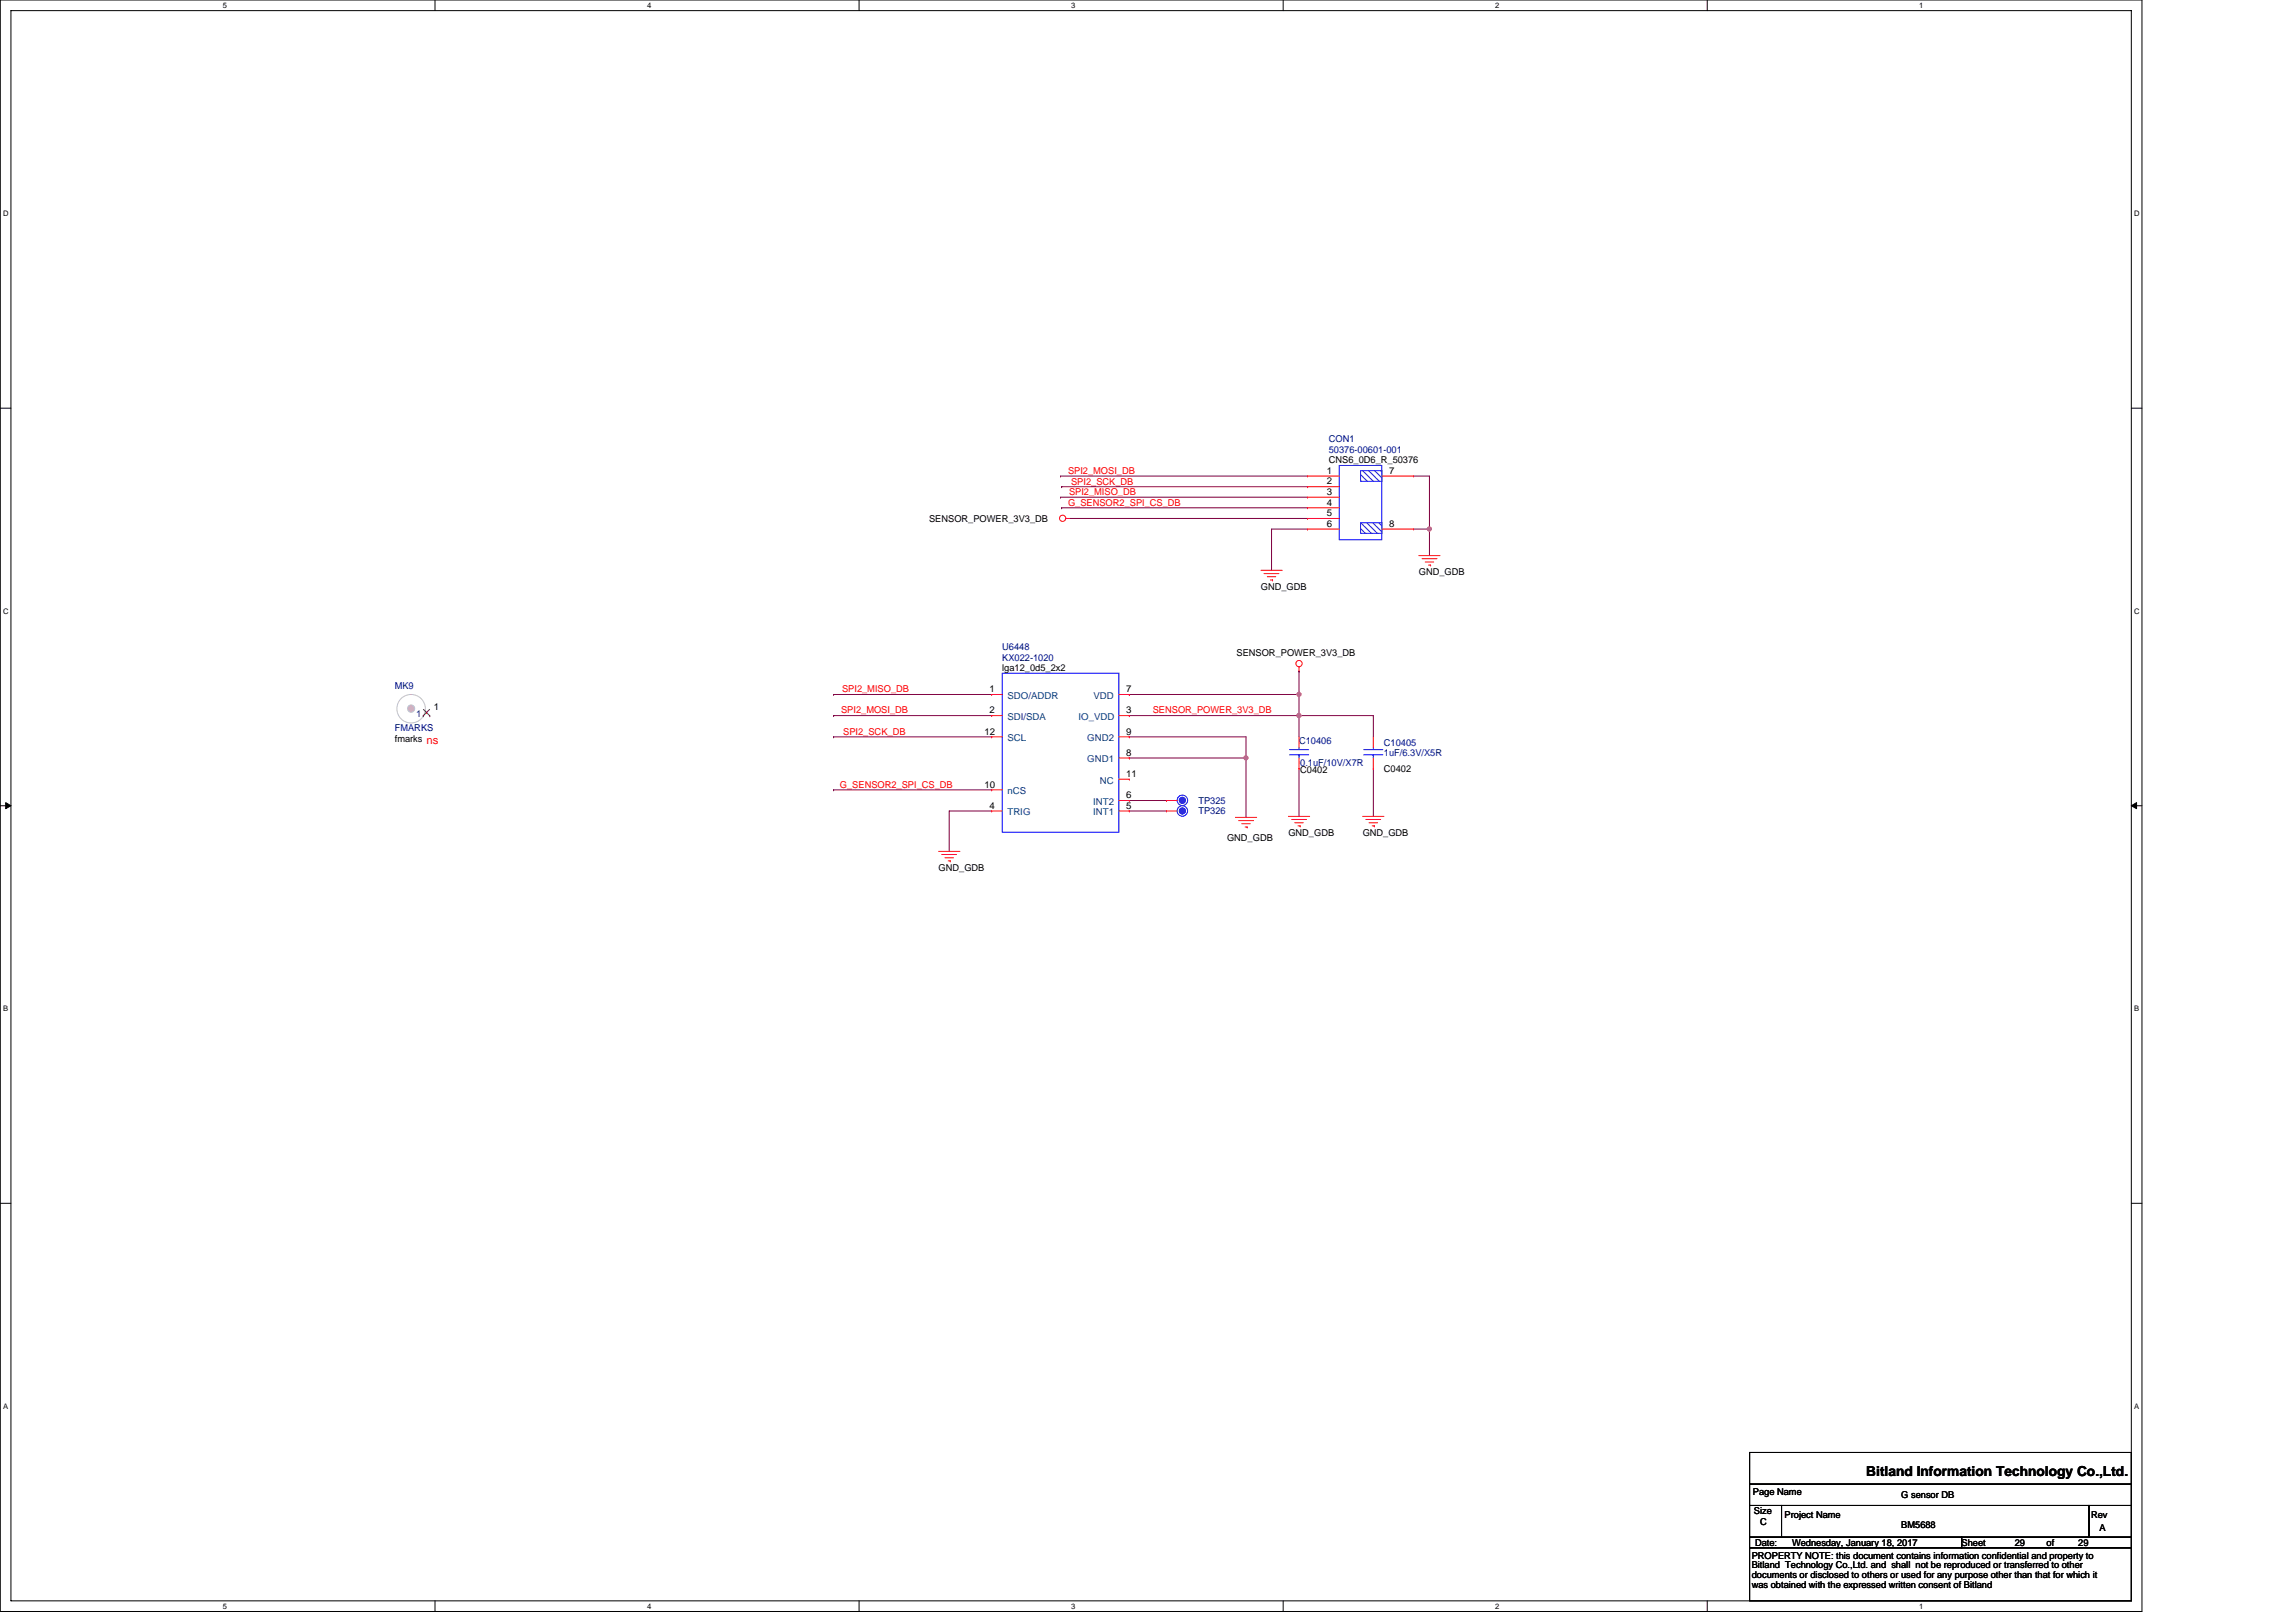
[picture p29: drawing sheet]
<svg xmlns="http://www.w3.org/2000/svg" width="297mm" height="210mm" viewBox="0 0 297 210" stroke-linecap="round" stroke-linejoin="round" font-family="sans-serif">
<defs><g id="words">
<text font-size="1.8" x="241.4" y="190.9">Bitland Information Technology Co.,Ltd.</text>
<text font-size="1.5" fill="#f00" x="55.2" y="96.2">ns</text>
<g font-size="1.2" fill="#000080">
<text x="171.9" y="57.2">CON1</text>
<text x="171.9" y="58.6">50376-00601-001</text>
<text x="51.1" y="89.2">MK9</text>
<text x="129.7" y="84.1">U6448</text>
<text x="129.7" y="85.5">KX022-1020</text>
<text x="51.1" y="94.5">FMARKS</text>
<text x="168.1" y="96.3">C10406</text>
<text x="168.2" y="99.1">0.1uF/10V/X7R</text>
<text x="179" y="96.5">C10405</text>
<text x="179" y="97.8">1uF/6.3V/X5R</text>
<text x="155" y="104">TP325</text>
<text x="155" y="105.4">TP326</text>
</g>
<g font-size="1.2">
<text x="171.9" y="60">CNS6_0D6_R_50376</text>
<text x="171.6" y="61.3">1</text>
<text x="171.6" y="62.7">2</text>
<text x="171.6" y="64">3</text>
<text x="171.6" y="65.4">4</text>
<text x="179.7" y="61.3">7</text>
<text x="120.2" y="67.5">SENSOR_POWER_3V3_DB</text>
<text x="171.6" y="66.8">5</text>
<text x="171.6" y="68.2">6</text>
<text x="179.7" y="68.2">8</text>
<text x="163.1" y="76.3">GND_GDB</text>
<text x="183.6" y="74.4">GND_GDB</text>
<text x="128" y="89.6">1</text>
<text x="129.7" y="86.8">lga12_0d5_2x2</text>
<text x="145.7" y="89.6">7</text>
<text x="160" y="84.9">SENSOR_POWER_3V3_DB</text>
<text x="56.1" y="91.9">1</text>
<text x="127.4" y="95">12</text>
<text x="128" y="92.3">2</text>
<text x="145.7" y="92.3">3</text>
<text x="145.7" y="95">9</text>
<text x="51.1" y="96">fmarks</text>
<text x="127.4" y="101.9">10</text>
<text x="145.7" y="100.5">11</text>
<text x="145.7" y="97.8">8</text>
<text x="168.2" y="100">C0402</text>
<text x="179" y="99.9">C0402</text>
<text x="128" y="104.6">4</text>
<text x="145.7" y="103.3">6</text>
<text x="145.7" y="104.6">5</text>
<text x="121.4" y="112.6">GND_GDB</text>
<text x="158.7" y="108.8">GND_GDB</text>
<text x="166.7" y="108.1">GND_GDB</text>
<text x="176.3" y="108.1">GND_GDB</text>
<text x="226.8" y="193.4">Page Name</text>
<text x="226.9" y="195.9">Size</text>
<text x="227.7" y="197.3">C</text>
<text x="230.9" y="196.4">Project Name</text>
<text x="246" y="197.7">BM5688</text>
<text x="246" y="193.8">G sensor DB</text>
<text x="270.5" y="196.4">Rev</text>
<text x="226.6" y="201.7">PROPERTY NOTE: this document contains information confidential and property to</text>
<text x="226.6" y="202.9">Bitland Technology Co.,Ltd. and shall not be reproduced or transferred to other</text>
<text x="227.1" y="200">Date:</text>
<text x="231.8" y="200">Wednesday, January 18, 2017</text>
<text x="253.8" y="200">Sheet</text>
<text x="260.6" y="200">29</text>
<text x="264.8" y="200">of</text>
<text x="268.9" y="200">29</text>
<text x="271.6" y="198.1">A</text>
<text x="226.6" y="204.2">documents or disclosed to others or used for any purpose other than that for which it</text>
<text x="226.6" y="205.5">was obtained with the expressed written consent of Bitland</text>
</g>
<g font-size="1.2" fill="#f00">
<text x="138.2" y="61.3">SPI2_MOSI_DB</text>
<text x="138.2" y="65.4">G_SENSOR2_SPI_CS_DB</text>
<text x="138.3" y="64.1">SPI2_MISO_DB</text>
<text x="138.6" y="62.7">SPI2_SCK_DB</text>
<text x="108.9" y="89.6">SPI2_MISO_DB</text>
<text x="108.8" y="92.3">SPI2_MOSI_DB</text>
<text x="109.1" y="95.1">SPI2_SCK_DB</text>
<text x="149.1" y="92.3">SENSOR_POWER_3V3_DB</text>
<text x="108.7" y="101.9">G_SENSOR2_SPI_CS_DB</text>
</g>
<g font-size="1.2" fill="#004080">
<text x="53.8" y="92.8">1</text>
<text x="130.3" y="93.2">SDI/SDA</text>
<text x="130.3" y="90.4">SDO/ADDR</text>
<text x="130.3" y="95.9">SCL</text>
<text x="139.5" y="93.2">IO_VDD</text>
<text x="140.7" y="95.9">GND2</text>
<text x="141.5" y="90.4">VDD</text>
<text x="140.7" y="98.6">GND1</text>
<text x="142.3" y="101.4">NC</text>
<text x="130.3" y="102.8">nCS</text>
<text x="130.3" y="105.5">TRIG</text>
<text x="141.4" y="104.1">INT2</text>
<text x="141.4" y="105.5">INT1</text>
</g>
<g font-size="1">
<text x="28.8" y="1">5</text>
<text x="83.7" y="1">4</text>
<text x="138.6" y="1">3</text>
<text x="193.4" y="1">2</text>
<text x="248.3" y="1">1</text>
<text x=".4" y="28">D</text>
<text x="276.1" y="28">D</text>
<text x=".4" y="79.4">C</text>
<text x="276.1" y="79.4">C</text>
<text x=".4" y="130.9">B</text>
<text x="276.1" y="130.9">B</text>
<text x=".4" y="182.3">A</text>
<text x="276.1" y="182.3">A</text>
<text x="28.8" y="208.2">5</text>
<text x="83.7" y="208.2">4</text>
<text x="138.6" y="208.2">3</text>
<text x="193.4" y="208.2">2</text>
<text x="248.3" y="208.2">1</text>
</g>
</g></defs>
<path d="M0 0h277.1v208.5h-277.1zM1.4 1.4h274.3v205.7h-274.3z" fill="none" stroke="#000" stroke-width=".13"/>
<g fill="#fff">
<path d="M28.8 .1h.6v1.1h-.6z"/>
<path d="M28.8 207.3h.6v1.1h-.6z"/>
</g>
<path d="M56.3 0v1.4M56.3 207.1v1.4" fill="none" stroke="#000" stroke-width=".13"/>
<g fill="#fff">
<path d="M83.7 .1h.6v1.1h-.6z"/>
<path d="M83.7 207.3h.6v1.1h-.6z"/>
</g>
<path d="M111.1 0v1.4M111.1 207.1v1.4" fill="none" stroke="#000" stroke-width=".13"/>
<g fill="#fff">
<path d="M138.6 .1h.5v1.1h-.5z"/>
<path d="M138.6 207.3h.5v1.1h-.5z"/>
</g>
<path d="M166 0v1.4M166 207.1v1.4" fill="none" stroke="#000" stroke-width=".13"/>
<g fill="#fff">
<path d="M193.4 .1h.6v1.1h-.6z"/>
<path d="M193.4 207.3h.6v1.1h-.6z"/>
</g>
<path d="M220.9 0v1.4M220.9 207.1v1.4" fill="none" stroke="#000" stroke-width=".13"/>
<g fill="#fff">
<path d="M248.3 .1h.6v1.1h-.6z"/>
<path d="M248.3 207.3h.6v1.1h-.6z"/>
<path d="M.4 27.1h.7v1.1h-.7z"/>
<path d="M276.1 27.1h.7v1.1h-.7z"/>
<path d="M.4 78.5h.7v1.1h-.7z"/>
<path d="M276.1 78.5h.7v1.1h-.7z"/>
</g>
<path d="M0 52.8h1.4M275.7 52.8h1.4" fill="none" stroke="#000" stroke-width=".13"/>
<g fill="#fff">
<path d="M.4 130h.7v1.1h-.7z"/>
<path d="M276.1 130h.7v1.1h-.7z"/>
</g>
<path d="M0 104.2h1.4M275.7 104.2h1.4" fill="none" stroke="#000" stroke-width=".13"/>
<path d="M.7 103.8l.7 .4-.7 .4zM275.7 104.2l.7-.4v.8z" fill="#000" stroke="#000" stroke-width=".13"/>
<g fill="#fff">
<path d="M.4 181.4h.7v1.1h-.7z"/>
<path d="M276.1 181.4h.7v1.1h-.7z"/>
</g>
<path d="M0 155.7h1.4M275.7 155.7h1.4M226.4 187.9h49.3v4.1h-49.3zM226.4 192h49.3v2.8h-49.3zM226.4 194.8h4.1v4.1h-4.1zM226.4 198.9h27.4v1.4h-27.4zM230.5 194.8h39.8v4.1h-39.8zM253.8 198.9h21.9v1.4h-21.9zM270.3 194.8h5.4v4.1h-5.4zM226.4 200.3h49.3v6.8h-49.3z" fill="none" stroke="#000" stroke-width=".13"/>
<g fill="none" stroke="#800040" stroke-width=".13">
<path d="M137.2 61.6h.1M137.2 64.3h.1M137.2 61.6h32M137.2 64.3h32M137.3 63h.1M137.3 65.7h.1M137.3 63h31.9M137.3 65.7h31.9M138.4 67.1h30.8M169.2 68.5h-4.7v5.3M182.9 61.6h2v6.9M182.9 68.5h2"/>
<path d="M184.9 68.5h.1M184.9 68.5v3.4M107.8 89.9h.1M107.8 95.3h.1M107.8 92.6h.1M107.8 92.6h20.5M107.8 89.9h20.5M107.8 95.3h20.5M146.1 89.9h.1M146.1 89.9h22M146.1 92.6h31.6v2.7M146.1 92.6h.1"/>
<path d="M146.1 95.3h15.1v2.8M146.1 98.1h15.1v7.6M146.1 98.1h.1M168.1 92.6v2.7M168.1 89.9v2.7M168.1 86.8h.1M168.1 86.8v3.1M168.1 92.6h.1M168.1 99.4v6.2M177.7 99.4v6.2M107.8 102.2h.1M107.8 102.2h20.5"/>
<path d="M128.3 104.9h-5.5v5.3M146.1 104.9h4.8M146.1 103.6h4.8"/>
</g>
<g fill="#f0f" stroke="#f0f" stroke-width=".13">
<circle cx="184.9" cy="68.4" r=".27"/>
<circle cx="168" cy="92.6" r=".27"/>
<circle cx="168" cy="89.8" r=".27"/>
<circle cx="161.2" cy="98.1" r=".27"/>
</g>
<g fill="none" stroke="#f00" stroke-width=".13">
<path d="M137.9 67.1h.5M163.1 73.8h2.8M163.5 74.2h2M164 74.6h1.1M164.4 75h.2M164.6 75h.1M183.6 71.9h2.7M184 72.3h1.9M184.4 72.7h1.1M184.8 73.1h.3M185.1 73.1h.1M55.2 92.2h.1"/>
<path d="M168.1 86.3v.5M121.4 110.2h2.8M121.8 110.6h2M122.3 111h1.1M122.7 111.4h.2M122.9 111.4h.1M150.9 103.6h.1M150.9 103.6h1.4M159.8 105.7h2.8M160.2 106.2h2M160.7 106.6h1.1M161.1 107h.3"/>
<path d="M161.4 107h.1M166.7 105.6h2.7M167.1 106h1.9M167.5 106.4h1.1M167.9 106.8h.3M168.2 106.8h.1M176.3 105.6h2.7M176.7 106h1.9M177.1 106.4h1.1M177.5 106.8h.3M177.8 106.8h.1"/>
<circle cx="137.5" cy="67.1" r=".4"/>
<circle cx="168.1" cy="85.8" r=".4"/>
</g>
<circle cx="53.2" cy="91.7" r="1.84" fill="none" stroke="#c0c0c0" stroke-width=".13"/>
<circle cx="53.2" cy="91.7" r=".47" fill="#c0c0c0" stroke="#c0c0c0" stroke-width=".13"/>
<path d="M54.8 92.6h.1M54.8 91.8l.8 .8M55.6 91.8l-.8 .8M55.6 92.6h.1" fill="none" stroke="#804000" stroke-width=".13"/>
<g fill="none" stroke="#00f" stroke-width=".13">
<path d="M173.3 60.2h5.5v9.6h-5.5z"/>
<circle cx="153" cy="103.5" r=".68"/>
</g>
<circle cx="153" cy="103.5" r=".4" fill="#00f" stroke="#00f" stroke-width=".13"/>
<path d="M176 60.9h2.8v1.4h-2.8z" fill="#fff"/>
<path d="M176 60.9h2.8v1.4h-2.8z" fill-rule="evenodd" fill="#00f" stroke="#00f" stroke-width=".13"/>
<path d="M176 67.6h2.8v1.4h-2.8z" fill="#fff"/>
<g fill="#00f" stroke="#00f" stroke-width=".13">
<path d="M176 67.6h2.8v1.4h-2.8z" fill-rule="evenodd"/>
<circle cx="153" cy="104.9" r=".4"/>
</g>
<g fill="none" stroke="#f00" stroke-width=".13">
<path d="M169.2 61.6h.1M169.2 63h.1M169.2 64.3h.1M169.2 65.7h.1M169.2 67.1h.1M169.2 68.5h.1M169.2 61.6h4.1M169.2 63h4.1M169.2 64.3h4.1M169.2 65.7h4.1M169.2 67.1h4.1M169.2 68.5h4.1"/>
<path d="M178.8 61.6h4.1M178.8 68.5h4.1M182.9 61.6h.1M182.9 68.5h.1M128.3 92.6h.1M128.3 89.9h.1M128.3 95.3h.1M128.3 89.9h1.4M128.3 92.6h1.4M128.3 95.3h1.4M144.8 89.9h1.3M144.8 92.6h1.3"/>
<path d="M144.8 95.3h1.3M144.8 98.1h1.3M146.1 89.9h.1M146.1 95.3h.1M146.1 92.6h.1M146.1 98.1h.1M168.1 95.3v1.4M168.1 99.4h.1M168.1 98.1v1.3M177.7 95.3v1.4M177.7 99.4h.1M177.7 98.1v1.3"/>
<path d="M128.3 102.2h.1M128.3 104.9h.1M128.3 104.9h1.4M128.3 102.2h1.4M144.8 104.9h1.3M144.8 103.6h1.3M144.8 100.8h1.3M146.1 103.6h.1M146.1 100.8h.1M146.1 104.9h.1M150.9 104.9h.1M150.9 104.9h1.4"/>
</g>
<g fill="none" stroke="#00f" stroke-width=".13">
<path d="M129.7 87.1h15.1v20.6h-15.1zM166.8 97.7h2.5M166.8 97h2.5M168.1 96.7v.3M168.1 97.7h.1M168.1 97.7v.4M176.4 97.7h2.5M176.4 97h2.5M177.7 96.7v.3M177.7 97.7h.1M177.7 97.7v.4"/>
<circle cx="153" cy="104.9" r=".68"/>
</g>
<g fill="#f0f" stroke="#f0f" stroke-width=".13">
<circle cx="184.9" cy="68.4" r=".27"/>
<circle cx="168" cy="92.6" r=".27"/>
<circle cx="168" cy="89.8" r=".27"/>
<circle cx="161.2" cy="98.1" r=".27"/>
</g>
<use href="#words"/>
</svg>
